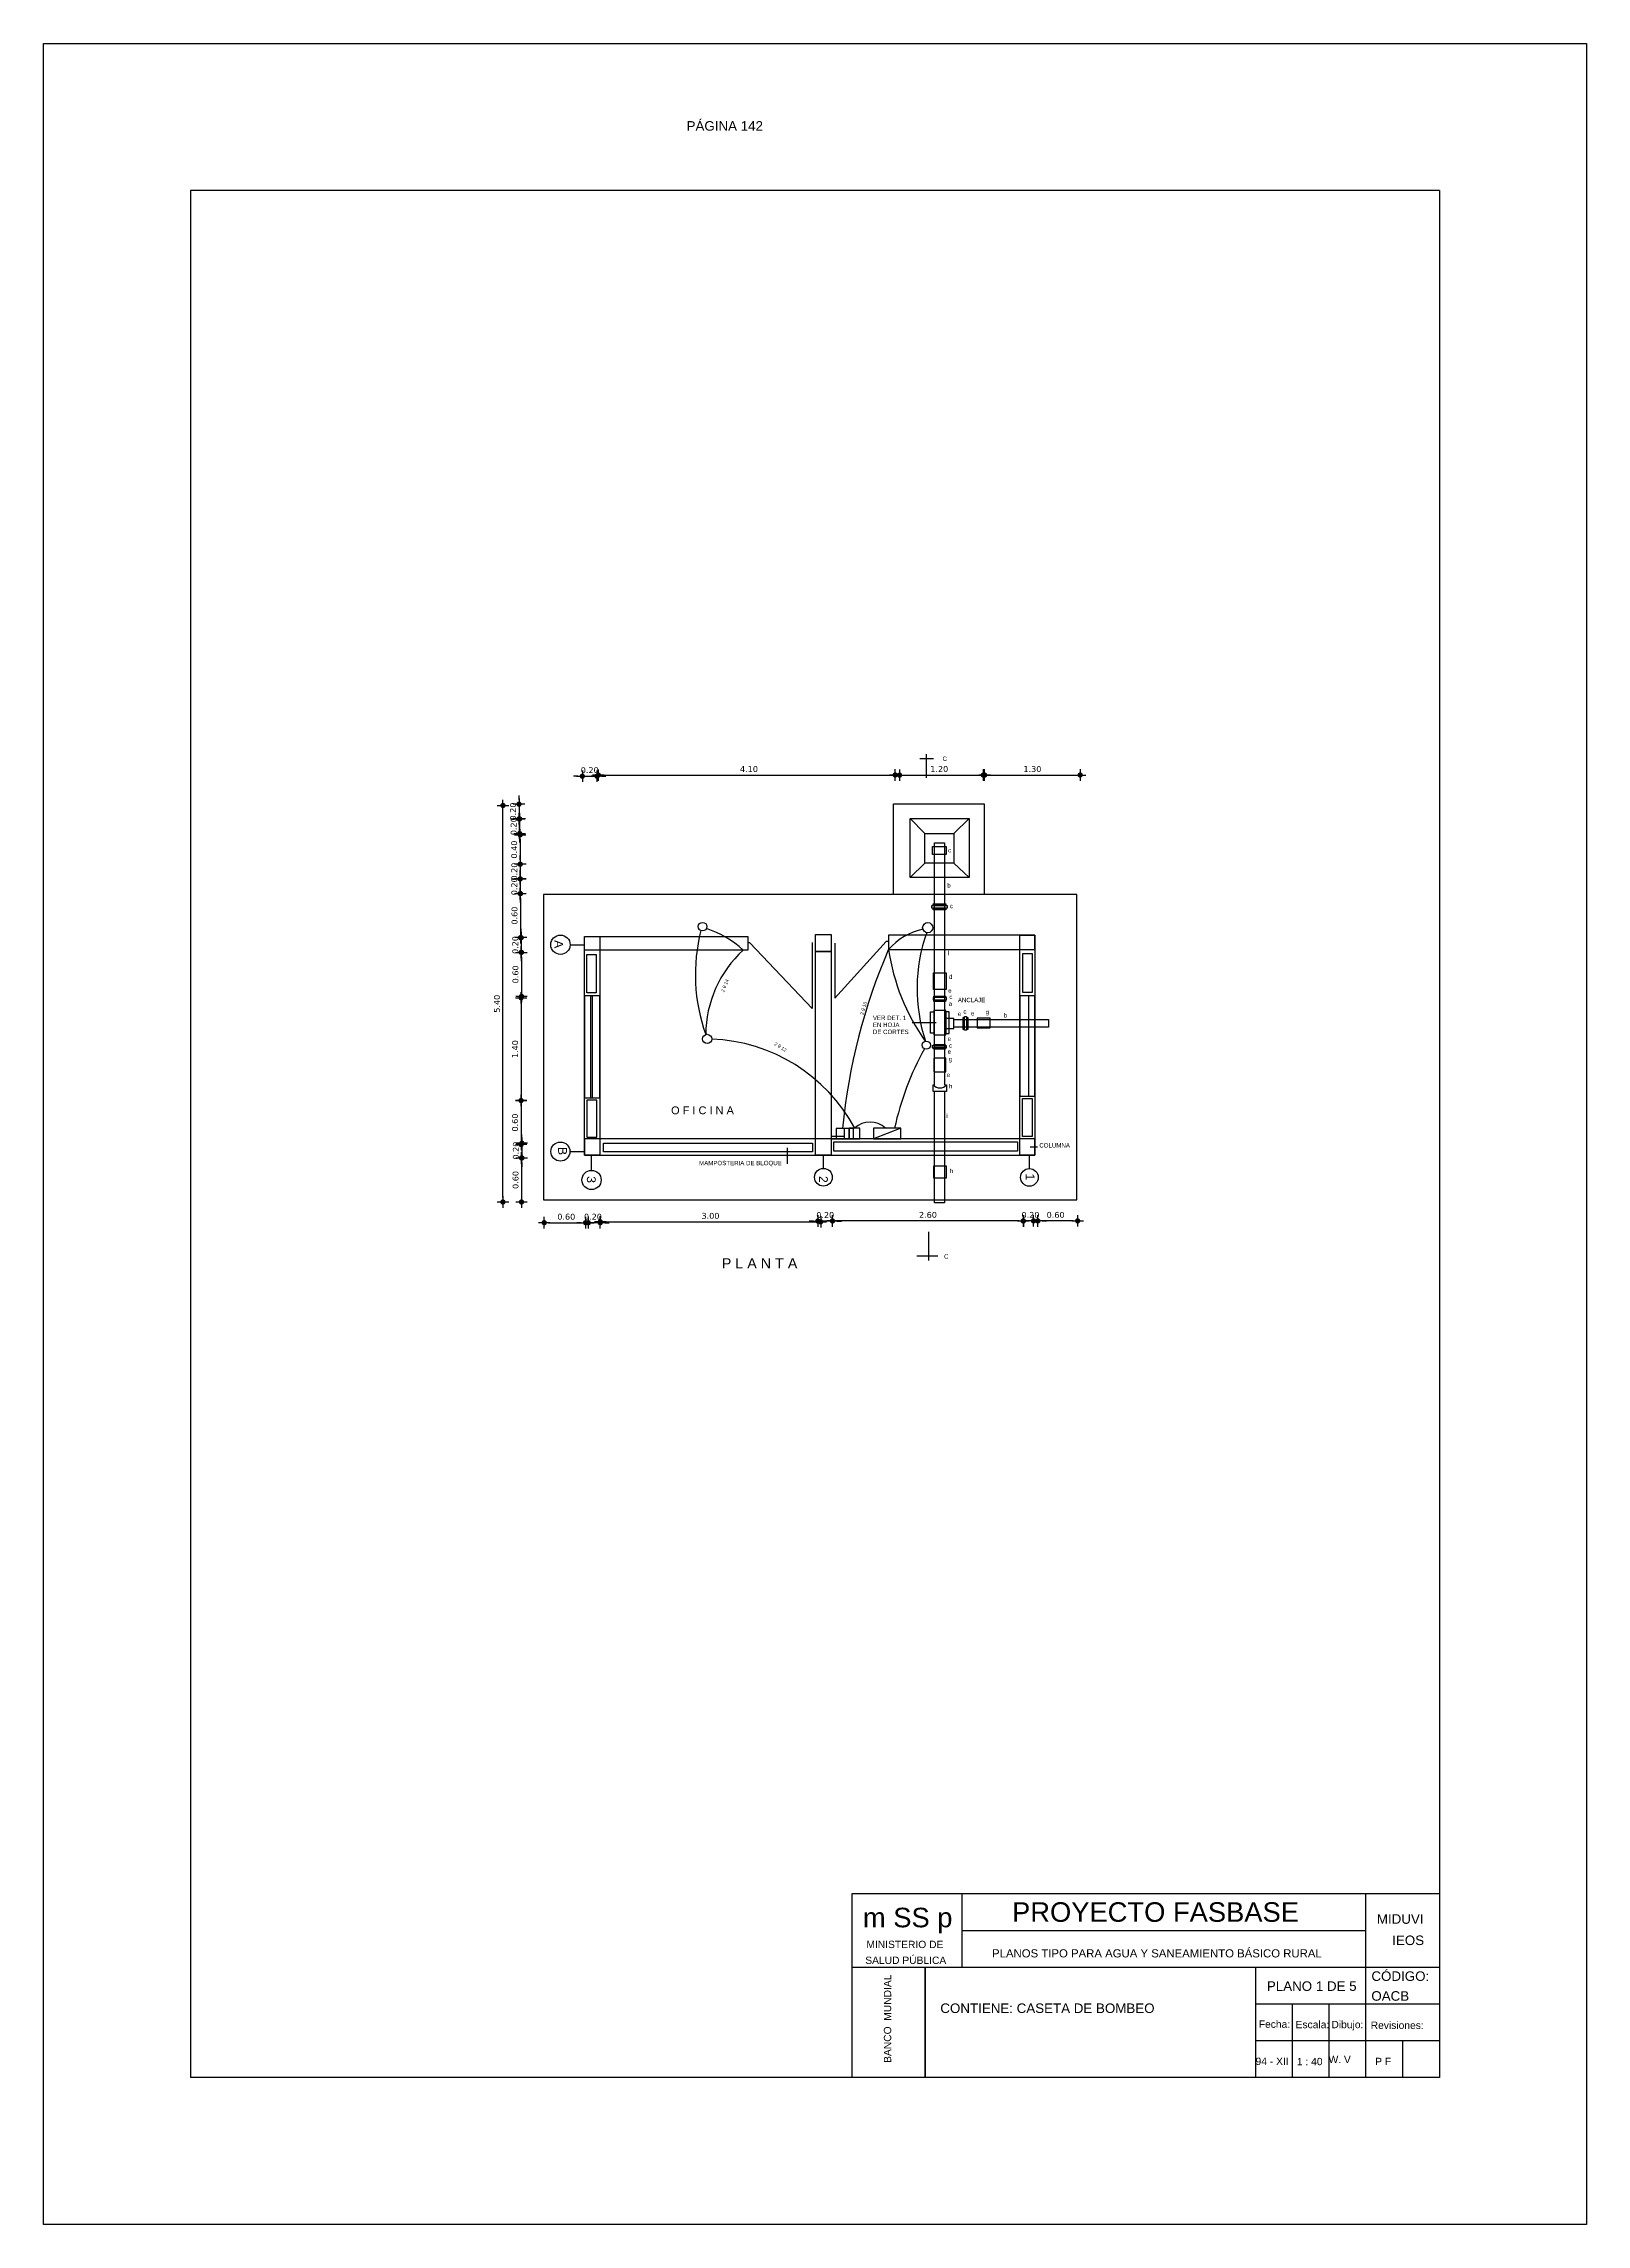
# Model space of a CAD drawing. Header units: metres. Extents: x 2413 to 4131, y 3282 to 4239.
# Drawn here: x 2820.56 to 2841.56, y 4207.31 to 4237.01 of the extents above; entities that cross this region are included whole.
import ezdxf
from ezdxf.enums import TextEntityAlignment as Align

# ---------------------------------------------------------------- set-up
doc = ezdxf.new("R2010")
doc.units = ezdxf.units.M
for name, color, linetype in [('Cota', 7, 'Continuous'), ('Cotas', 7, 'Continuous'), ('Dibujo', 7, 'Continuous'), ('Plano', 1, 'Continuous'), ('Texto', 170, 'Continuous')]:
    doc.layers.add(name, color=color, linetype=linetype)
doc.styles.add('Annotative', font='arial.ttf')
doc.styles.get("Standard").update_dxf_attribs({"font": 'arial.ttf'})
doc.styles.add('verdana', font='verdana.ttf')
doc.dimstyles.new('ISO', dxfattribs={"dimtxt": 0.08, "dimasz": 0.06, "dimexe": 0.1, "dimexo": 0.1, "dimgap": 0.04, "dimtad": 1, "dimzin": 1, "dimdsep": 46, "dimtxsty": 'verdana', "dimblk1": 'PAB', "dimblk2": 'PAB', "dimsah": 1, "dimcen": 0, "dimse1": 1, "dimse2": 1, "dimclrd": 7, "dimclre": 8, "dimclrt": 7, "dimadec": 0, "dimazin": 0, "dimtfac": 1, "dimtix": 1, "dimtmove": 0, "dimatfit": 3, "dimldrblk": 'PAB', "dimfxl": 0.1, "dimtvp": 1, "dimtolj": 1, "dimtzin": 1, "dimarcsym": 0})

# ---------------------------------------------------------------- blocks, each defined once
blk = doc.blocks.new('PAB')
at = {"layer": 'Cotas'}
for p, q in [((-1.3, 0), (1.3, 0)), ((0, 1.3), (0, -1.3))]:
    blk.add_line(p, q, dxfattribs=at)
at = {"layer": 'Cotas', "const_width": 0.6}
blk.add_lwpolyline([(-0.3, 0, 1), (0.3, 0, 1)], format="xyb", close=True, dxfattribs=at)
blk = doc.blocks.new('*D955')
at = {"layer": 'Cota', "color": 7, "lineweight": -2, "transparency": 16777216}
for p, q in [((2827.836, 4227.037), (2827.776, 4227.037)), ((2827.896, 4227.037), (2828.096, 4227.037)), ((2828.156, 4227.037), (2828.216, 4227.037))]:
    blk.add_line(p, q, dxfattribs=at)
at = {"layer": 'Defpoints', "color": 0, "transparency": 16777216}
for p in [(2827.896, 4227.043), (2828.096, 4227.043), (2828.096, 4227.037)]:
    blk.add_point(p, dxfattribs=at)
at = {"layer": 'Cota', "color": 7, "lineweight": -2, "transparency": 16777216, "xscale": 0.06, "yscale": 0.06, "zscale": 0.06}
blk.add_blockref('PAB', (2827.896, 4227.037), dxfattribs=at)
at = {"layer": 'Cota', "color": 7, "lineweight": -2, "transparency": 16777216, "xscale": 0.06, "yscale": 0.06, "zscale": 0.06, "rotation": 180}
blk.add_blockref('PAB', (2828.096, 4227.037), dxfattribs=at)
at = {"layer": 'Cota', "color": 7, "transparency": 16777216, "insert": (2827.996, 4227.119), "char_height": 0.08, "attachment_point": 5, "style": 'verdana'}
blk.add_mtext('\\A1;0.20', dxfattribs=at)
blk = doc.blocks.new('*D956')
at = {"layer": 'Cota', "color": 7, "lineweight": -2, "transparency": 16777216}
blk.add_line((2828.174, 4227.052), (2832.154, 4227.052), dxfattribs=at)
at = {"layer": 'Defpoints', "color": 0, "transparency": 16777216}
for p in [(2828.114, 4227.037), (2832.214, 4227.052), (2832.214, 4227.037)]:
    blk.add_point(p, dxfattribs=at)
at = {"layer": 'Cota', "color": 7, "lineweight": -2, "transparency": 16777216, "xscale": 0.06, "yscale": 0.06, "zscale": 0.06, "rotation": 180}
blk.add_blockref('PAB', (2828.114, 4227.052), dxfattribs=at)
at = {"layer": 'Cota', "color": 7, "lineweight": -2, "transparency": 16777216, "xscale": 0.06, "yscale": 0.06, "zscale": 0.06}
blk.add_blockref('PAB', (2832.214, 4227.052), dxfattribs=at)
at = {"layer": 'Cota', "color": 7, "transparency": 16777216, "insert": (2830.164, 4227.134), "char_height": 0.08, "attachment_point": 5, "style": 'verdana'}
blk.add_mtext('\\A1;4.10', dxfattribs=at)
blk = doc.blocks.new('*D957')
at = {"layer": 'Cota', "color": 7, "lineweight": -2, "transparency": 16777216}
blk.add_line((2832.214, 4227.053), (2833.294, 4227.053), dxfattribs=at)
at = {"layer": 'Defpoints', "color": 0, "transparency": 16777216}
for p in [(2832.154, 4227.052), (2833.354, 4227.053), (2833.354, 4227.052)]:
    blk.add_point(p, dxfattribs=at)
at = {"layer": 'Cota', "color": 7, "lineweight": -2, "transparency": 16777216, "xscale": 0.06, "yscale": 0.06, "zscale": 0.06, "rotation": 180}
blk.add_blockref('PAB', (2832.154, 4227.053), dxfattribs=at)
at = {"layer": 'Cota', "color": 7, "lineweight": -2, "transparency": 16777216, "xscale": 0.06, "yscale": 0.06, "zscale": 0.06}
blk.add_blockref('PAB', (2833.354, 4227.053), dxfattribs=at)
at = {"layer": 'Cota', "color": 7, "transparency": 16777216, "insert": (2832.754, 4227.135), "char_height": 0.08, "attachment_point": 5, "style": 'verdana'}
blk.add_mtext('\\A1;1.20', dxfattribs=at)
blk = doc.blocks.new('*D958')
at = {"layer": 'Cota', "color": 7, "lineweight": -2, "transparency": 16777216}
blk.add_line((2833.432, 4227.053), (2834.612, 4227.053), dxfattribs=at)
at = {"layer": 'Defpoints', "color": 0, "transparency": 16777216}
for p in [(2833.372, 4227.053), (2834.672, 4227.053), (2834.672, 4227.053)]:
    blk.add_point(p, dxfattribs=at)
at = {"layer": 'Cota', "color": 7, "lineweight": -2, "transparency": 16777216, "xscale": 0.06, "yscale": 0.06, "zscale": 0.06, "rotation": 180}
blk.add_blockref('PAB', (2833.372, 4227.053), dxfattribs=at)
at = {"layer": 'Cota', "color": 7, "lineweight": -2, "transparency": 16777216, "xscale": 0.06, "yscale": 0.06, "zscale": 0.06}
blk.add_blockref('PAB', (2834.672, 4227.053), dxfattribs=at)
at = {"layer": 'Cota', "color": 7, "transparency": 16777216, "insert": (2834.022, 4227.134), "char_height": 0.08, "attachment_point": 5, "style": 'verdana'}
blk.add_mtext('\\A1;1.30', dxfattribs=at)
blk = doc.blocks.new('*D959')
at = {"layer": 'Cota', "color": 7, "lineweight": -2, "transparency": 16777216}
for p, q in [((2827.034, 4226.716), (2827.034, 4226.776)), ((2827.034, 4226.656), (2827.034, 4226.456)), ((2827.034, 4226.396), (2827.034, 4226.336))]:
    blk.add_line(p, q, dxfattribs=at)
at = {"layer": 'Defpoints', "color": 0, "transparency": 16777216}
for p in [(2827.046, 4226.656), (2827.034, 4226.456), (2827.046, 4226.456)]:
    blk.add_point(p, dxfattribs=at)
at = {"layer": 'Cota', "color": 7, "lineweight": -2, "transparency": 16777216, "xscale": 0.06, "yscale": 0.06, "zscale": 0.06}
for p, rotation in [((2827.034, 4226.656), 270), ((2827.034, 4226.456), 90)]:
    blk.add_blockref('PAB', p, dxfattribs=dict(at, rotation=rotation))
at = {"layer": 'Cota', "color": 7, "transparency": 16777216, "insert": (2826.952, 4226.556), "char_height": 0.08, "attachment_point": 5, "rotation": 90, "style": 'verdana'}
blk.add_mtext('\\A1;0.20', dxfattribs=at)
blk = doc.blocks.new('*D960')
at = {"layer": 'Cota', "color": 7, "lineweight": -2, "transparency": 16777216}
for p, q in [((2827.042, 4226.516), (2827.042, 4226.576)), ((2827.042, 4226.456), (2827.042, 4226.256)), ((2827.042, 4226.196), (2827.042, 4226.136))]:
    blk.add_line(p, q, dxfattribs=at)
at = {"layer": 'Defpoints', "color": 0, "transparency": 16777216}
for p in [(2827.034, 4226.456), (2827.034, 4226.256), (2827.042, 4226.256)]:
    blk.add_point(p, dxfattribs=at)
at = {"layer": 'Cota', "color": 7, "lineweight": -2, "transparency": 16777216, "xscale": 0.06, "yscale": 0.06, "zscale": 0.06}
for p, rotation in [((2827.042, 4226.456), 270), ((2827.042, 4226.256), 90)]:
    blk.add_blockref('PAB', p, dxfattribs=dict(at, rotation=rotation))
at = {"layer": 'Cota', "color": 7, "transparency": 16777216, "insert": (2826.961, 4226.356), "char_height": 0.08, "attachment_point": 5, "rotation": 90, "style": 'verdana'}
blk.add_mtext('\\A1;0.20', dxfattribs=at)
blk = doc.blocks.new('*D961')
at = {"layer": 'Cota', "color": 7, "lineweight": -2, "transparency": 16777216}
blk.add_line((2827.049, 4226.178), (2827.049, 4225.898), dxfattribs=at)
at = {"layer": 'Defpoints', "color": 0, "transparency": 16777216}
for p in [(2827.042, 4226.238), (2827.042, 4225.838), (2827.049, 4225.838)]:
    blk.add_point(p, dxfattribs=at)
at = {"layer": 'Cota', "color": 7, "lineweight": -2, "transparency": 16777216, "xscale": 0.06, "yscale": 0.06, "zscale": 0.06}
for p, rotation in [((2827.049, 4226.238), 90), ((2827.049, 4225.838), 270)]:
    blk.add_blockref('PAB', p, dxfattribs=dict(at, rotation=rotation))
at = {"layer": 'Cota', "color": 7, "transparency": 16777216, "insert": (2826.968, 4226.038), "char_height": 0.08, "attachment_point": 5, "rotation": 90, "style": 'verdana'}
blk.add_mtext('\\A1;0.40', dxfattribs=at)
blk = doc.blocks.new('*D962')
at = {"layer": 'Cota', "color": 7, "lineweight": -2, "transparency": 16777216}
for p, q in [((2827.051, 4225.898), (2827.051, 4225.958)), ((2827.051, 4225.838), (2827.051, 4225.638)), ((2827.051, 4225.578), (2827.051, 4225.518))]:
    blk.add_line(p, q, dxfattribs=at)
at = {"layer": 'Defpoints', "color": 0, "transparency": 16777216}
for p in [(2827.031, 4225.838), (2827.031, 4225.638), (2827.051, 4225.638)]:
    blk.add_point(p, dxfattribs=at)
at = {"layer": 'Cota', "color": 7, "lineweight": -2, "transparency": 16777216, "xscale": 0.06, "yscale": 0.06, "zscale": 0.06}
for p, rotation in [((2827.051, 4225.838), 270), ((2827.051, 4225.638), 90)]:
    blk.add_blockref('PAB', p, dxfattribs=dict(at, rotation=rotation))
at = {"layer": 'Cota', "color": 7, "transparency": 16777216, "insert": (2826.97, 4225.738), "char_height": 0.08, "attachment_point": 5, "rotation": 90, "style": 'verdana'}
blk.add_mtext('\\A1;0.20', dxfattribs=at)
blk = doc.blocks.new('*D963')
at = {"layer": 'Cota', "color": 7, "lineweight": -2, "transparency": 16777216}
for p, q in [((2827.051, 4225.698), (2827.051, 4225.758)), ((2827.051, 4225.638), (2827.051, 4225.438)), ((2827.051, 4225.378), (2827.051, 4225.318))]:
    blk.add_line(p, q, dxfattribs=at)
at = {"layer": 'Defpoints', "color": 0, "transparency": 16777216}
for p in [(2827.051, 4225.638), (2827.051, 4225.438), (2827.051, 4225.438)]:
    blk.add_point(p, dxfattribs=at)
at = {"layer": 'Cota', "color": 7, "lineweight": -2, "transparency": 16777216, "xscale": 0.06, "yscale": 0.06, "zscale": 0.06}
for p, rotation in [((2827.051, 4225.638), 270), ((2827.051, 4225.438), 90)]:
    blk.add_blockref('PAB', p, dxfattribs=dict(at, rotation=rotation))
at = {"layer": 'Cota', "color": 7, "transparency": 16777216, "insert": (2826.97, 4225.538), "char_height": 0.08, "attachment_point": 5, "rotation": 90, "style": 'verdana'}
blk.add_mtext('\\A1;0.20', dxfattribs=at)
blk = doc.blocks.new('*D964')
at = {"layer": 'Cota', "color": 7, "lineweight": -2, "transparency": 16777216}
blk.add_line((2827.054, 4225.378), (2827.054, 4224.898), dxfattribs=at)
at = {"layer": 'Defpoints', "color": 0, "transparency": 16777216}
for p in [(2827.051, 4225.438), (2827.051, 4224.838), (2827.054, 4224.838)]:
    blk.add_point(p, dxfattribs=at)
at = {"layer": 'Cota', "color": 7, "lineweight": -2, "transparency": 16777216, "xscale": 0.06, "yscale": 0.06, "zscale": 0.06}
for p, rotation in [((2827.054, 4225.438), 90), ((2827.054, 4224.838), 270)]:
    blk.add_blockref('PAB', p, dxfattribs=dict(at, rotation=rotation))
at = {"layer": 'Cota', "color": 7, "transparency": 16777216, "insert": (2826.973, 4225.138), "char_height": 0.08, "attachment_point": 5, "rotation": 90, "style": 'verdana'}
blk.add_mtext('\\A1;0.60', dxfattribs=at)
blk = doc.blocks.new('*D965')
at = {"layer": 'Cota', "color": 7, "lineweight": -2, "transparency": 16777216}
for p, q in [((2827.064, 4224.898), (2827.064, 4224.958)), ((2827.064, 4224.838), (2827.064, 4224.638)), ((2827.064, 4224.578), (2827.064, 4224.518))]:
    blk.add_line(p, q, dxfattribs=at)
at = {"layer": 'Defpoints', "color": 0, "transparency": 16777216}
for p in [(2827.054, 4224.838), (2827.054, 4224.638), (2827.064, 4224.638)]:
    blk.add_point(p, dxfattribs=at)
at = {"layer": 'Cota', "color": 7, "lineweight": -2, "transparency": 16777216, "xscale": 0.06, "yscale": 0.06, "zscale": 0.06}
for p, rotation in [((2827.064, 4224.838), 270), ((2827.064, 4224.638), 90)]:
    blk.add_blockref('PAB', p, dxfattribs=dict(at, rotation=rotation))
at = {"layer": 'Cota', "color": 7, "transparency": 16777216, "insert": (2826.983, 4224.738), "char_height": 0.08, "attachment_point": 5, "rotation": 90, "style": 'verdana'}
blk.add_mtext('\\A1;0.20', dxfattribs=at)
blk = doc.blocks.new('*D966')
at = {"layer": 'Cota', "color": 7, "lineweight": -2, "transparency": 16777216}
blk.add_line((2827.068, 4224.578), (2827.068, 4224.098), dxfattribs=at)
at = {"layer": 'Defpoints', "color": 0, "transparency": 16777216}
for p in [(2827.064, 4224.638), (2827.064, 4224.038), (2827.068, 4224.038)]:
    blk.add_point(p, dxfattribs=at)
at = {"layer": 'Cota', "color": 7, "lineweight": -2, "transparency": 16777216, "xscale": 0.06, "yscale": 0.06, "zscale": 0.06}
for p, rotation in [((2827.068, 4224.638), 90), ((2827.068, 4224.038), 270)]:
    blk.add_blockref('PAB', p, dxfattribs=dict(at, rotation=rotation))
at = {"layer": 'Cota', "color": 7, "transparency": 16777216, "insert": (2826.986, 4224.338), "char_height": 0.08, "attachment_point": 5, "rotation": 90, "style": 'verdana'}
blk.add_mtext('\\A1;0.60', dxfattribs=at)
blk = doc.blocks.new('*D967')
at = {"layer": 'Cota', "color": 7, "lineweight": -2, "transparency": 16777216}
blk.add_line((2827.062, 4223.96), (2827.062, 4222.68), dxfattribs=at)
at = {"layer": 'Defpoints', "color": 0, "transparency": 16777216}
for p in [(2827.068, 4224.02), (2827.062, 4222.62), (2827.068, 4222.62)]:
    blk.add_point(p, dxfattribs=at)
at = {"layer": 'Cota', "color": 7, "lineweight": -2, "transparency": 16777216, "xscale": 0.06, "yscale": 0.06, "zscale": 0.06}
for p, rotation in [((2827.062, 4224.02), 90), ((2827.062, 4222.62), 270)]:
    blk.add_blockref('PAB', p, dxfattribs=dict(at, rotation=rotation))
at = {"layer": 'Cota', "color": 7, "transparency": 16777216, "insert": (2826.98, 4223.32), "char_height": 0.08, "attachment_point": 5, "rotation": 90, "style": 'verdana'}
blk.add_mtext('\\A1;1.40', dxfattribs=at)
blk = doc.blocks.new('*D968')
at = {"layer": 'Cota', "color": 7, "lineweight": -2, "transparency": 16777216}
blk.add_line((2827.062, 4222.56), (2827.062, 4222.08), dxfattribs=at)
at = {"layer": 'Defpoints', "color": 0, "transparency": 16777216}
for p in [(2827.08, 4222.62), (2827.062, 4222.02), (2827.08, 4222.02)]:
    blk.add_point(p, dxfattribs=at)
at = {"layer": 'Cota', "color": 7, "lineweight": -2, "transparency": 16777216, "xscale": 0.06, "yscale": 0.06, "zscale": 0.06}
for p, rotation in [((2827.062, 4222.62), 90), ((2827.062, 4222.02), 270)]:
    blk.add_blockref('PAB', p, dxfattribs=dict(at, rotation=rotation))
at = {"layer": 'Cota', "color": 7, "transparency": 16777216, "insert": (2826.98, 4222.32), "char_height": 0.08, "attachment_point": 5, "rotation": 90, "style": 'verdana'}
blk.add_mtext('\\A1;0.60', dxfattribs=at)
blk = doc.blocks.new('*D969')
at = {"layer": 'Cota', "color": 7, "lineweight": -2, "transparency": 16777216}
for p, q in [((2827.073, 4222.098), (2827.073, 4222.158)), ((2827.073, 4222.038), (2827.073, 4221.838)), ((2827.073, 4221.778), (2827.073, 4221.718))]:
    blk.add_line(p, q, dxfattribs=at)
at = {"layer": 'Defpoints', "color": 0, "transparency": 16777216}
for p in [(2827.062, 4222.038), (2827.062, 4221.838), (2827.073, 4221.838)]:
    blk.add_point(p, dxfattribs=at)
at = {"layer": 'Cota', "color": 7, "lineweight": -2, "transparency": 16777216, "xscale": 0.06, "yscale": 0.06, "zscale": 0.06}
for p, rotation in [((2827.073, 4222.038), 270), ((2827.073, 4221.838), 90)]:
    blk.add_blockref('PAB', p, dxfattribs=dict(at, rotation=rotation))
at = {"layer": 'Cota', "color": 7, "transparency": 16777216, "insert": (2826.991, 4221.938), "char_height": 0.08, "attachment_point": 5, "rotation": 90, "style": 'verdana'}
blk.add_mtext('\\A1;0.20', dxfattribs=at)
blk = doc.blocks.new('*D970')
at = {"layer": 'Cota', "color": 7, "lineweight": -2, "transparency": 16777216}
blk.add_line((2827.068, 4221.778), (2827.068, 4221.298), dxfattribs=at)
at = {"layer": 'Defpoints', "color": 0, "transparency": 16777216}
for p in [(2827.073, 4221.838), (2827.068, 4221.238), (2827.073, 4221.238)]:
    blk.add_point(p, dxfattribs=at)
at = {"layer": 'Cota', "color": 7, "lineweight": -2, "transparency": 16777216, "xscale": 0.06, "yscale": 0.06, "zscale": 0.06}
for p, rotation in [((2827.068, 4221.838), 90), ((2827.068, 4221.238), 270)]:
    blk.add_blockref('PAB', p, dxfattribs=dict(at, rotation=rotation))
at = {"layer": 'Cota', "color": 7, "transparency": 16777216, "insert": (2826.987, 4221.538), "char_height": 0.08, "attachment_point": 5, "rotation": 90, "style": 'verdana'}
blk.add_mtext('\\A1;0.60', dxfattribs=at)
blk = doc.blocks.new('*D971')
at = {"layer": 'Cota', "color": 7, "lineweight": -2, "transparency": 16777216}
blk.add_line((2826.815, 4221.298), (2826.815, 4226.578), dxfattribs=at)
at = {"layer": 'Defpoints', "color": 0, "transparency": 16777216}
for p in [(2826.807, 4226.638), (2826.815, 4226.638), (2826.807, 4221.238)]:
    blk.add_point(p, dxfattribs=at)
at = {"layer": 'Cota', "color": 7, "lineweight": -2, "transparency": 16777216, "xscale": 0.06, "yscale": 0.06, "zscale": 0.06}
for p, rotation in [((2826.815, 4226.638), 90), ((2826.815, 4221.238), 270)]:
    blk.add_blockref('PAB', p, dxfattribs=dict(at, rotation=rotation))
at = {"layer": 'Cota', "color": 7, "transparency": 16777216, "insert": (2826.734, 4223.938), "char_height": 0.08, "attachment_point": 5, "rotation": 90, "style": 'verdana'}
blk.add_mtext('\\A1;5.40', dxfattribs=at)
blk = doc.blocks.new('*D972')
at = {"layer": 'Cota', "color": 7, "lineweight": -2, "transparency": 16777216}
blk.add_line((2827.437, 4220.956), (2827.917, 4220.956), dxfattribs=at)
at = {"layer": 'Defpoints', "color": 0, "transparency": 16777216}
for p in [(2827.377, 4220.947), (2827.977, 4220.956), (2827.977, 4220.947)]:
    blk.add_point(p, dxfattribs=at)
at = {"layer": 'Cota', "color": 7, "lineweight": -2, "transparency": 16777216, "xscale": 0.06, "yscale": 0.06, "zscale": 0.06, "rotation": 180}
blk.add_blockref('PAB', (2827.377, 4220.956), dxfattribs=at)
at = {"layer": 'Cota', "color": 7, "lineweight": -2, "transparency": 16777216, "xscale": 0.06, "yscale": 0.06, "zscale": 0.06}
blk.add_blockref('PAB', (2827.977, 4220.956), dxfattribs=at)
at = {"layer": 'Cota', "color": 7, "transparency": 16777216, "insert": (2827.677, 4221.037), "char_height": 0.08, "attachment_point": 5, "style": 'verdana'}
blk.add_mtext('\\A1;0.60', dxfattribs=at)
blk = doc.blocks.new('*D973')
at = {"layer": 'Cota', "color": 7, "lineweight": -2, "transparency": 16777216}
for p, q in [((2827.88, 4220.956), (2827.82, 4220.956)), ((2828.14, 4220.956), (2827.94, 4220.956)), ((2828.2, 4220.956), (2828.26, 4220.956))]:
    blk.add_line(p, q, dxfattribs=at)
at = {"layer": 'Defpoints', "color": 0, "transparency": 16777216}
for p in [(2827.94, 4220.956), (2827.94, 4220.938), (2828.14, 4220.938)]:
    blk.add_point(p, dxfattribs=at)
at = {"layer": 'Cota', "color": 7, "lineweight": -2, "transparency": 16777216, "xscale": 0.06, "yscale": 0.06, "zscale": 0.06}
blk.add_blockref('PAB', (2827.94, 4220.956), dxfattribs=at)
at = {"layer": 'Cota', "color": 7, "lineweight": -2, "transparency": 16777216, "xscale": 0.06, "yscale": 0.06, "zscale": 0.06, "rotation": 180}
blk.add_blockref('PAB', (2828.14, 4220.956), dxfattribs=at)
at = {"layer": 'Cota', "color": 7, "transparency": 16777216, "insert": (2828.04, 4221.037), "char_height": 0.08, "attachment_point": 5, "style": 'verdana'}
blk.add_mtext('\\A1;0.20', dxfattribs=at)
blk = doc.blocks.new('*D974')
at = {"layer": 'Cota', "color": 7, "lineweight": -2, "transparency": 16777216}
blk.add_line((2828.2, 4220.968), (2831.08, 4220.968), dxfattribs=at)
at = {"layer": 'Defpoints', "color": 0, "transparency": 16777216}
for p in [(2831.14, 4220.968), (2828.14, 4220.956), (2831.14, 4220.956)]:
    blk.add_point(p, dxfattribs=at)
at = {"layer": 'Cota', "color": 7, "lineweight": -2, "transparency": 16777216, "xscale": 0.06, "yscale": 0.06, "zscale": 0.06, "rotation": 180}
blk.add_blockref('PAB', (2828.14, 4220.968), dxfattribs=at)
at = {"layer": 'Cota', "color": 7, "lineweight": -2, "transparency": 16777216, "xscale": 0.06, "yscale": 0.06, "zscale": 0.06}
blk.add_blockref('PAB', (2831.14, 4220.968), dxfattribs=at)
at = {"layer": 'Cota', "color": 7, "transparency": 16777216, "insert": (2829.64, 4221.049), "char_height": 0.08, "attachment_point": 5, "style": 'verdana'}
blk.add_mtext('\\A1;3.00', dxfattribs=at)
blk = doc.blocks.new('*D975')
at = {"layer": 'Cota', "color": 7, "lineweight": -2, "transparency": 16777216}
for p, q in [((2831.042, 4220.979), (2830.982, 4220.979)), ((2831.302, 4220.979), (2831.102, 4220.979)), ((2831.362, 4220.979), (2831.422, 4220.979))]:
    blk.add_line(p, q, dxfattribs=at)
at = {"layer": 'Defpoints', "color": 0, "transparency": 16777216}
for p in [(2831.102, 4220.979), (2831.102, 4220.979), (2831.302, 4220.979)]:
    blk.add_point(p, dxfattribs=at)
at = {"layer": 'Cota', "color": 7, "lineweight": -2, "transparency": 16777216, "xscale": 0.06, "yscale": 0.06, "zscale": 0.06}
blk.add_blockref('PAB', (2831.102, 4220.979), dxfattribs=at)
at = {"layer": 'Cota', "color": 7, "lineweight": -2, "transparency": 16777216, "xscale": 0.06, "yscale": 0.06, "zscale": 0.06, "rotation": 180}
blk.add_blockref('PAB', (2831.302, 4220.979), dxfattribs=at)
at = {"layer": 'Cota', "color": 7, "transparency": 16777216, "insert": (2831.202, 4221.06), "char_height": 0.08, "attachment_point": 5, "style": 'verdana'}
blk.add_mtext('\\A1;0.20', dxfattribs=at)
blk = doc.blocks.new('*D976')
at = {"layer": 'Cota', "color": 7, "lineweight": -2, "transparency": 16777216}
blk.add_line((2833.84, 4220.98), (2831.36, 4220.98), dxfattribs=at)
at = {"layer": 'Defpoints', "color": 0, "transparency": 16777216}
for p in [(2831.3, 4220.98), (2831.3, 4220.98), (2833.9, 4220.98)]:
    blk.add_point(p, dxfattribs=at)
at = {"layer": 'Cota', "color": 7, "lineweight": -2, "transparency": 16777216, "xscale": 0.06, "yscale": 0.06, "zscale": 0.06, "rotation": 180}
blk.add_blockref('PAB', (2831.3, 4220.98), dxfattribs=at)
at = {"layer": 'Cota', "color": 7, "lineweight": -2, "transparency": 16777216, "xscale": 0.06, "yscale": 0.06, "zscale": 0.06}
blk.add_blockref('PAB', (2833.9, 4220.98), dxfattribs=at)
at = {"layer": 'Cota', "color": 7, "transparency": 16777216, "insert": (2832.6, 4221.062), "char_height": 0.08, "attachment_point": 5, "style": 'verdana'}
blk.add_mtext('\\A1;2.60', dxfattribs=at)
blk = doc.blocks.new('*D977')
at = {"layer": 'Cota', "color": 7, "lineweight": -2, "transparency": 16777216}
for p, q in [((2833.836, 4220.98), (2833.776, 4220.98)), ((2834.096, 4220.98), (2833.896, 4220.98)), ((2834.156, 4220.98), (2834.216, 4220.98))]:
    blk.add_line(p, q, dxfattribs=at)
at = {"layer": 'Defpoints', "color": 0, "transparency": 16777216}
for p in [(2833.896, 4220.98), (2833.896, 4220.98), (2834.096, 4220.98)]:
    blk.add_point(p, dxfattribs=at)
at = {"layer": 'Cota', "color": 7, "lineweight": -2, "transparency": 16777216, "xscale": 0.06, "yscale": 0.06, "zscale": 0.06}
blk.add_blockref('PAB', (2833.896, 4220.98), dxfattribs=at)
at = {"layer": 'Cota', "color": 7, "lineweight": -2, "transparency": 16777216, "xscale": 0.06, "yscale": 0.06, "zscale": 0.06, "rotation": 180}
blk.add_blockref('PAB', (2834.096, 4220.98), dxfattribs=at)
at = {"layer": 'Cota', "color": 7, "transparency": 16777216, "insert": (2833.996, 4221.062), "char_height": 0.08, "attachment_point": 5, "style": 'verdana'}
blk.add_mtext('\\A1;0.20', dxfattribs=at)
blk = doc.blocks.new('*D978')
at = {"layer": 'Cota', "color": 7, "lineweight": -2, "transparency": 16777216}
blk.add_line((2834.578, 4220.981), (2834.098, 4220.981), dxfattribs=at)
at = {"layer": 'Defpoints', "color": 0, "transparency": 16777216}
for p in [(2834.038, 4220.985), (2834.038, 4220.981), (2834.638, 4220.985)]:
    blk.add_point(p, dxfattribs=at)
at = {"layer": 'Cota', "color": 7, "lineweight": -2, "transparency": 16777216, "xscale": 0.06, "yscale": 0.06, "zscale": 0.06, "rotation": 180}
blk.add_blockref('PAB', (2834.038, 4220.981), dxfattribs=at)
at = {"layer": 'Cota', "color": 7, "lineweight": -2, "transparency": 16777216, "xscale": 0.06, "yscale": 0.06, "zscale": 0.06}
blk.add_blockref('PAB', (2834.638, 4220.981), dxfattribs=at)
at = {"layer": 'Cota', "color": 7, "transparency": 16777216, "insert": (2834.338, 4221.062), "char_height": 0.08, "attachment_point": 5, "style": 'verdana'}
blk.add_mtext('\\A1;0.60', dxfattribs=at)

msp = doc.modelspace()

# ---------------------------------------------------------------- linework, layer by layer
at = {"layer": 'Dibujo', "color": 0, "linetype": 'ByBlock'}
for p, q in [((2820.563, 4237.014), (2841.563, 4237.014)), ((2820.563, 4207.314), (2820.563, 4237.014)), ((2820.563, 4237.014), (2823.563, 4237.014)), ((2820.563, 4237.014), (2823.063, 4237.014)), ((2841.563, 4237.014), (2841.563, 4207.314)), ((2822.563, 4235.014), (2822.563, 4209.314)), ((2839.563, 4235.014), (2822.563, 4235.014)), ((2839.563, 4235.014), (2839.563, 4209.314)), ((2831.563, 4211.814), (2831.563, 4209.314)), ((2839.563, 4211.814), (2831.563, 4211.814)), ((2833.063, 4211.814), (2833.063, 4210.814)), ((2838.563, 4209.314), (2838.563, 4211.814)), ((2838.563, 4211.314), (2833.063, 4211.314)), ((2839.563, 4210.814), (2831.563, 4210.814)), ((2832.563, 4210.814), (2832.563, 4209.314)), ((2832.563, 4209.314), (2832.563, 4210.814)), ((2837.063, 4209.314), (2837.063, 4210.814)), ((2839.563, 4210.314), (2837.063, 4210.314)), ((2837.563, 4209.314), (2837.563, 4210.314)), ((2838.063, 4209.314), (2838.063, 4210.314)), ((2839.563, 4209.814), (2837.063, 4209.814)), ((2839.063, 4209.314), (2839.063, 4209.814)), ((2839.563, 4209.314), (2822.563, 4209.314)), ((2841.563, 4207.314), (2820.563, 4207.314))]:
    msp.add_line(p, q, dxfattribs=at)
at = {"layer": 'Plano'}
for p, q in [((2832.56, 4226.255), (2832.356, 4226.459)), ((2832.953, 4226.255), (2833.161, 4226.459)), ((2832.56, 4225.854), (2832.356, 4225.657)), ((2832.953, 4225.854), (2833.161, 4225.657)), ((2830.174, 4224.766), (2830.15, 4224.766)), ((2831.023, 4223.875), (2830.174, 4224.766)), ((2831.023, 4224.772), (2831.023, 4223.875)), ((2832.03, 4224.786), (2831.331, 4224.013)), ((2831.331, 4224.761), (2831.331, 4224.013)), ((2832.064, 4224.786), (2832.03, 4224.786)), ((2833.975, 4222.679), (2833.975, 4224.045)), ((2831.463, 4222.13), (2831.463, 4222.24)), ((2832.232, 4222.242), (2831.86, 4222.097))]:
    msp.add_line(p, q, dxfattribs=at)
for points in [[(2833.366, 4225.428), (2832.133, 4225.428), (2832.133, 4226.659), (2833.366, 4226.659)], [(2832.356, 4226.459), (2833.161, 4226.459), (2833.161, 4225.657), (2832.356, 4225.657)], [(2832.56, 4226.255), (2832.953, 4226.255), (2832.953, 4225.854), (2832.56, 4225.854)], [(2832.849, 4225.97), (2832.663, 4225.97), (2832.663, 4226.081), (2832.849, 4226.081)], [(2834.626, 4225.428), (2827.365, 4225.428), (2827.365, 4221.268), (2834.626, 4221.268)], [(2832.863, 4225.239), (2832.652, 4225.239), (2832.652, 4225.275), (2832.863, 4225.275)], [(2832.845, 4225.275), (2832.669, 4225.275), (2832.669, 4225.299), (2832.845, 4225.299)], [(2832.845, 4225.215), (2832.669, 4225.215), (2832.669, 4225.239), (2832.845, 4225.239)], [(2830.15, 4224.667), (2827.923, 4224.667), (2827.923, 4224.852), (2830.15, 4224.852)], [(2827.923, 4224.852), (2828.132, 4224.852), (2828.132, 4221.875), (2827.923, 4221.875)], [(2831.283, 4224.65), (2831.071, 4224.65), (2831.071, 4224.881), (2831.283, 4224.881)], [(2834.053, 4224.872), (2832.064, 4224.872), (2832.064, 4224.679), (2834.053, 4224.679)], [(2834.053, 4221.875), (2833.853, 4221.875), (2833.853, 4224.872), (2834.053, 4224.872)], [(2827.957, 4224.61), (2828.083, 4224.61), (2828.083, 4224.088), (2827.957, 4224.088)], [(2831.283, 4221.875), (2831.071, 4221.875), (2831.071, 4224.65), (2831.283, 4224.65)], [(2833.894, 4224.622), (2834.019, 4224.622), (2834.019, 4224.09), (2833.894, 4224.09)], [(2832.678, 4224.359), (2832.846, 4224.359), (2832.846, 4224.134), (2832.678, 4224.134)], [(2828.132, 4224.046), (2827.923, 4224.046), (2827.923, 4222.658), (2828.132, 4222.658)], [(2828.006, 4222.658), (2828.035, 4222.658), (2828.035, 4224.046), (2828.006, 4224.046)], [(2832.852, 4224.021), (2832.671, 4224.021), (2832.671, 4223.992), (2832.852, 4223.992)], [(2832.681, 4224.043), (2832.84, 4224.043), (2832.84, 4224.021), (2832.681, 4224.021)], [(2832.681, 4223.992), (2832.84, 4223.992), (2832.84, 4223.97), (2832.681, 4223.97)], [(2834.053, 4224.045), (2833.853, 4224.045), (2833.853, 4222.679), (2834.053, 4222.679)], [(2832.681, 4223.536), (2832.634, 4223.536), (2832.634, 4223.829), (2832.681, 4223.829)], [(2832.844, 4223.847), (2832.681, 4223.847), (2832.681, 4223.513), (2832.844, 4223.513)], [(2832.889, 4223.829), (2832.844, 4223.829), (2832.844, 4223.533), (2832.889, 4223.533)], [(2832.844, 4223.602), (2832.951, 4223.602), (2832.951, 4223.735), (2832.844, 4223.735)], [(2832.951, 4223.724), (2834.24, 4223.724), (2834.24, 4223.621), (2832.951, 4223.621)], [(2833.098, 4223.744), (2833.075, 4223.744), (2833.075, 4223.593), (2833.098, 4223.593)], [(2833.098, 4223.766), (2833.124, 4223.766), (2833.124, 4223.579), (2833.098, 4223.579)], [(2833.147, 4223.744), (2833.124, 4223.744), (2833.124, 4223.593), (2833.147, 4223.593)], [(2833.449, 4223.742), (2833.271, 4223.742), (2833.271, 4223.608), (2833.449, 4223.608)], [(2832.852, 4223.363), (2832.657, 4223.363), (2832.657, 4223.337), (2832.852, 4223.337)], [(2832.839, 4223.378), (2832.675, 4223.378), (2832.675, 4223.363), (2832.839, 4223.363)], [(2832.839, 4223.337), (2832.675, 4223.337), (2832.675, 4223.322), (2832.839, 4223.322)], [(2832.844, 4223.197), (2832.679, 4223.197), (2832.679, 4223.01), (2832.844, 4223.01)], [(2828.091, 4222.625), (2827.956, 4222.625), (2827.956, 4222.122), (2828.091, 4222.122)], [(2833.887, 4222.646), (2834.021, 4222.646), (2834.021, 4222.132), (2833.887, 4222.132)], [(2831.353, 4222.097), (2831.53, 4222.097), (2831.53, 4222.24), (2831.353, 4222.24)], [(2831.53, 4222.097), (2831.675, 4222.097), (2831.675, 4222.244), (2831.53, 4222.244)], [(2831.53, 4222.097), (2831.585, 4222.097), (2831.585, 4222.24), (2831.53, 4222.24)], [(2831.86, 4222.097), (2832.232, 4222.097), (2832.232, 4222.242), (2831.86, 4222.242)], [(2827.923, 4221.875), (2834.053, 4221.875), (2834.053, 4222.097), (2827.923, 4222.097)], [(2828.184, 4222.039), (2831.028, 4222.039), (2831.028, 4221.922), (2828.184, 4221.922)], [(2831.283, 4222.097), (2831.463, 4222.097), (2831.463, 4222.13), (2831.283, 4222.13)], [(2831.319, 4222.057), (2833.819, 4222.057), (2833.819, 4221.932), (2831.319, 4221.932)], [(2832.852, 4221.728), (2832.678, 4221.728), (2832.678, 4221.569), (2832.852, 4221.569)]]:
    msp.add_lwpolyline(points, close=True, dxfattribs=at)
for points in [[(2832.691, 4222.833), (2832.691, 4226.128), (2832.826, 4226.128), (2832.826, 4222.833)], [(2832.826, 4222.833), (2832.852, 4222.833), (2832.852, 4222.745), (2832.673, 4222.745), (2832.673, 4222.833), (2832.691, 4222.833)], [(2832.826, 4222.745), (2832.826, 4221.226), (2832.691, 4221.226), (2832.691, 4222.745)]]:
    msp.add_lwpolyline(points, dxfattribs=at)
msp.add_arc((2832.763, 4222.908), 0.117, 219.9259, 320.0741, dxfattribs=at)
at = {"layer": 'Texto'}
for p, q in [((2832.491, 4227.279), (2832.674, 4227.279)), ((2832.576, 4227.338), (2832.576, 4227.015)), ((2827.73, 4224.742), (2827.923, 4224.742)), ((2832.713, 4223.679), (2832.384, 4223.679)), ((2827.727, 4221.925), (2827.923, 4221.925)), ((2828.021, 4221.669), (2828.021, 4221.875)), ((2830.688, 4221.756), (2830.688, 4221.977)), ((2831.177, 4221.696), (2831.177, 4221.875)), ((2833.981, 4221.693), (2833.981, 4221.875)), ((2833.992, 4221.988), (2834.091, 4221.988)), ((2832.606, 4220.831), (2832.606, 4220.441)), ((2832.448, 4220.504), (2832.736, 4220.504))]:
    msp.add_line(p, q, dxfattribs=at)
for centre, radius in [((2827.598, 4224.742), 0.132), ((2829.533, 4224.988), 0.0587), ((2832.597, 4224.974), 0.0692), ((2829.595, 4223.459), 0.0625), ((2832.578, 4223.374), 0.0549), ((2827.597, 4221.925), 0.13), ((2828.021, 4221.538), 0.131), ((2831.177, 4221.575), 0.121), ((2833.981, 4221.573), 0.12)]:
    msp.add_circle(centre, radius, dxfattribs=at)
for centre, radius, start, end in [((2831.882, 4224.337), 2.448, 165.8699, 199.5302), ((2829.156, 4223.665), 1.367, 47.1513, 71.6512), ((2832.736, 4224.072), 0.905, 102.9618, 137.899), ((2834.75, 4224.142), 2.298, 160.574, 198.114), ((2831.141, 4223.511), 1.566, 132.3744, 179.7148), ((2839.411, 4221.497), 8.007, 156.5829, 174.6736), ((2834.946, 4225.106), 2.914, 188.4321, 215.1914), ((2829.567, 4221.146), 2.313, 28.334, 87.76), ((2836.202, 4221.337), 4.157, 151.4224, 167.4249), ((2831.811, 4222.023), 0.304, 46.1174, 133.3613)]:
    msp.add_arc(centre, radius, start, end, dxfattribs=at)

# ---------------------------------------------------------------- texts
at = {"layer": 'Dibujo', "color": 0, "linetype": 'ByBlock'}
for s, height, p in [('m SS p', 0.2662, (2831.715, 4211.36)), ('PROYECTO FASBASE', 0.26624, (2833.745, 4211.435)), ('PLANOS TIPO PARA AGUA Y SANEAMIENTO BÁSICO RURAL', 0.11076, (2833.473, 4210.95))]:
    msp.add_text(s, height=height, dxfattribs=at).set_placement(p)
at = {"layer": 'Dibujo', "color": 0, "linetype": 'ByBlock', "style": 'Annotative'}
for s, p in [('MIDUVI', (2838.711, 4211.408)), ('IEOS', (2838.92, 4211.118)), ('PLANO 1 DE 5', (2837.214, 4210.494)), ('CÓDIGO:', (2838.637, 4210.63)), ('CONTIENE: CASETA DE BOMBEO', (2832.769, 4210.193)), ('OACB', (2838.636, 4210.36))]:
    msp.add_text(s, height=0.13, dxfattribs=at).set_placement(p)
at = {"layer": 'Dibujo', "color": 0, "linetype": 'ByBlock'}
for s, p in [('MINISTERIO DE', (2832.286, 4211.077)), ('SALUD PÚBLICA', (2832.298, 4210.861)), ('Fecha:', (2837.317, 4209.991)), ('Escala:', (2837.834, 4209.986)), ('Dibujo:', (2838.31, 4209.986)), ('Revisiones:', (2838.988, 4209.976)), ('94 - XII', (2837.285, 4209.485)), ('1 : 40', (2837.797, 4209.482)), ('W. V', (2838.205, 4209.51)), ('P F', (2838.797, 4209.483))]:
    msp.add_text(s, height=0.1, dxfattribs=at).set_placement(p, align=Align.CENTER)
msp.add_text('BANCO  MUNDIAL', height=0.1, rotation=90, dxfattribs=at).set_placement((2832.1, 4210.115), align=Align.CENTER)
at = {"layer": 'Dibujo', "color": 0, "linetype": 'ByBlock', "insert": (2829.315, 4235.958), "char_height": 0.13, "width": 2.90393, "attachment_point": 1}
msp.add_mtext('PÁGINA 142', dxfattribs=at)
at = {"layer": 'Texto'}
for s, height, p in [('C', 0.0597, (2832.799, 4227.245)), ('c', 0.0597, (2832.875, 4225.999)), ('b', 0.0597, (2832.863, 4225.519)), ('c', 0.0597, (2832.901, 4225.239)), ('j', 0.0597, (2832.873, 4224.614)), ('d', 0.0597, (2832.885, 4224.277)), ('e', 0.0597, (2832.876, 4224.088)), ('a', 0.0597, (2832.882, 4223.91)), ('c', 0.0597, (2832.891, 4224.002)), ('ANCLAJE', 0.0597, (2833.007, 4223.959)), ('VER DET. 1', 0.0597, (2831.851, 4223.716)), ('EN HOJA', 0.0597, (2831.851, 4223.621)), ('e', 0.0597, (2833.006, 4223.772)), ('c', 0.0597, (2833.083, 4223.801)), ('e', 0.0597, (2833.186, 4223.777)), ('g', 0.0597, (2833.385, 4223.796)), ('b', 0.0597, (2833.635, 4223.75)), ('DE CORTES', 0.0597, (2831.851, 4223.525)), ('e', 0.0597, (2832.868, 4223.431)), ('c', 0.0597, (2832.887, 4223.338)), ('e', 0.0597, (2832.868, 4223.256)), ('g', 0.0597, (2832.884, 4223.155)), ('e', 0.0597, (2832.858, 4222.94)), ('h', 0.0597, (2832.887, 4222.784)), ('O F I C I N A ', 0.1069, (2829.104, 4222.433)), ('i', 0.0597, (2832.849, 4222.384)), ('COLUMNA', 0.0597, (2834.116, 4221.98)), ('MAMPOSTERIA DE BLOQUE', 0.05966, (2829.485, 4221.739)), ('h', 0.0597, (2832.899, 4221.631)), ('P L A N T A ', 0.13951, (2829.794, 4220.333)), ('C', 0.0597, (2832.82, 4220.466))]:
    msp.add_text(s, height=height, dxfattribs=at).set_placement(p)
for s, height, rotation, p in [('A', 0.12, 270, (2827.514, 4224.805)), ('2 θ 14', 0.0471, 67.8663, (2829.824, 4224.091)), ('2 θ 10', 0.0471, 73.8372, (2831.721, 4223.782)), ('2 θ 12', 0.0471, 327.4124, (2830.503, 4223.379)), ('B', 0.12, 270, (2827.566, 4221.988)), ('3', 0.12, 270, (2827.958, 4221.59)), ('2', 0.12, 270, (2831.117, 4221.593)), ('1', 0.12, 270, (2833.931, 4221.626))]:
    msp.add_text(s, height=height, rotation=rotation, dxfattribs=at).set_placement(p)

# ---------------------------------------------------------------- dimensions: what is measured, and where the dimension line sits
at = {"layer": 'Cota'}
for base, p1, p2, picture, middle in [((2828.096, 4227.037), (2827.896, 4227.043), (2828.096, 4227.043), '*D955', (2827.996, 4227.119)), ((2832.214, 4227.052), (2828.114, 4227.037), (2832.214, 4227.037), '*D956', (2830.164, 4227.134)), ((2833.354, 4227.053), (2832.154, 4227.052), (2833.354, 4227.052), '*D957', (2832.754, 4227.135)), ((2834.672, 4227.053), (2833.372, 4227.053), (2834.672, 4227.053), '*D958', (2834.022, 4227.134)), ((2827.977, 4220.956), (2827.377, 4220.947), (2827.977, 4220.947), '*D972', (2827.677, 4221.037)), ((2827.94, 4220.956), (2828.14, 4220.938), (2827.94, 4220.938), '*D973', (2828.04, 4221.037)), ((2831.14, 4220.968), (2828.14, 4220.956), (2831.14, 4220.956), '*D974', (2829.64, 4221.049)), ((2831.102, 4220.979), (2831.302, 4220.979), (2831.102, 4220.979), '*D975', (2831.202, 4221.06)), ((2831.3, 4220.98), (2833.9, 4220.98), (2831.3, 4220.98), '*D976', (2832.6, 4221.062)), ((2833.896, 4220.98), (2834.096, 4220.98), (2833.896, 4220.98), '*D977', (2833.996, 4221.062)), ((2834.038, 4220.981), (2834.638, 4220.985), (2834.038, 4220.985), '*D978', (2834.338, 4221.062))]:
    dim = msp.add_linear_dim(base=base, p1=p1, p2=p2, dimstyle='ISO', dxfattribs=at)
    dim.commit()
    dim.dimension.update_dxf_attribs({"geometry": picture, "text_midpoint": middle})
for base, p1, p2, picture, middle in [((2826.815, 4226.638), (2826.807, 4221.238), (2826.807, 4226.638), '*D971', (2826.734, 4223.938)), ((2827.034, 4226.456), (2827.046, 4226.656), (2827.046, 4226.456), '*D959', (2826.952, 4226.556)), ((2827.042, 4226.256), (2827.034, 4226.456), (2827.034, 4226.256), '*D960', (2826.961, 4226.356)), ((2827.049, 4225.838), (2827.042, 4226.238), (2827.042, 4225.838), '*D961', (2826.968, 4226.038)), ((2827.051, 4225.638), (2827.031, 4225.838), (2827.031, 4225.638), '*D962', (2826.97, 4225.738)), ((2827.051, 4225.438), (2827.051, 4225.638), (2827.051, 4225.438), '*D963', (2826.97, 4225.538)), ((2827.054, 4224.838), (2827.051, 4225.438), (2827.051, 4224.838), '*D964', (2826.973, 4225.138)), ((2827.064, 4224.638), (2827.054, 4224.838), (2827.054, 4224.638), '*D965', (2826.983, 4224.738)), ((2827.068, 4224.038), (2827.064, 4224.638), (2827.064, 4224.038), '*D966', (2826.986, 4224.338)), ((2827.062, 4222.62), (2827.068, 4224.02), (2827.068, 4222.62), '*D967', (2826.98, 4223.32)), ((2827.062, 4222.02), (2827.08, 4222.62), (2827.08, 4222.02), '*D968', (2826.98, 4222.32)), ((2827.073, 4221.838), (2827.062, 4222.038), (2827.062, 4221.838), '*D969', (2826.991, 4221.938)), ((2827.068, 4221.238), (2827.073, 4221.838), (2827.073, 4221.238), '*D970', (2826.987, 4221.538))]:
    dim = msp.add_linear_dim(base=base, p1=p1, p2=p2, angle=90, dimstyle='ISO', dxfattribs=at)
    dim.commit()
    dim.dimension.update_dxf_attribs({"geometry": picture, "text_midpoint": middle})

doc.saveas('drawing.dxf')
